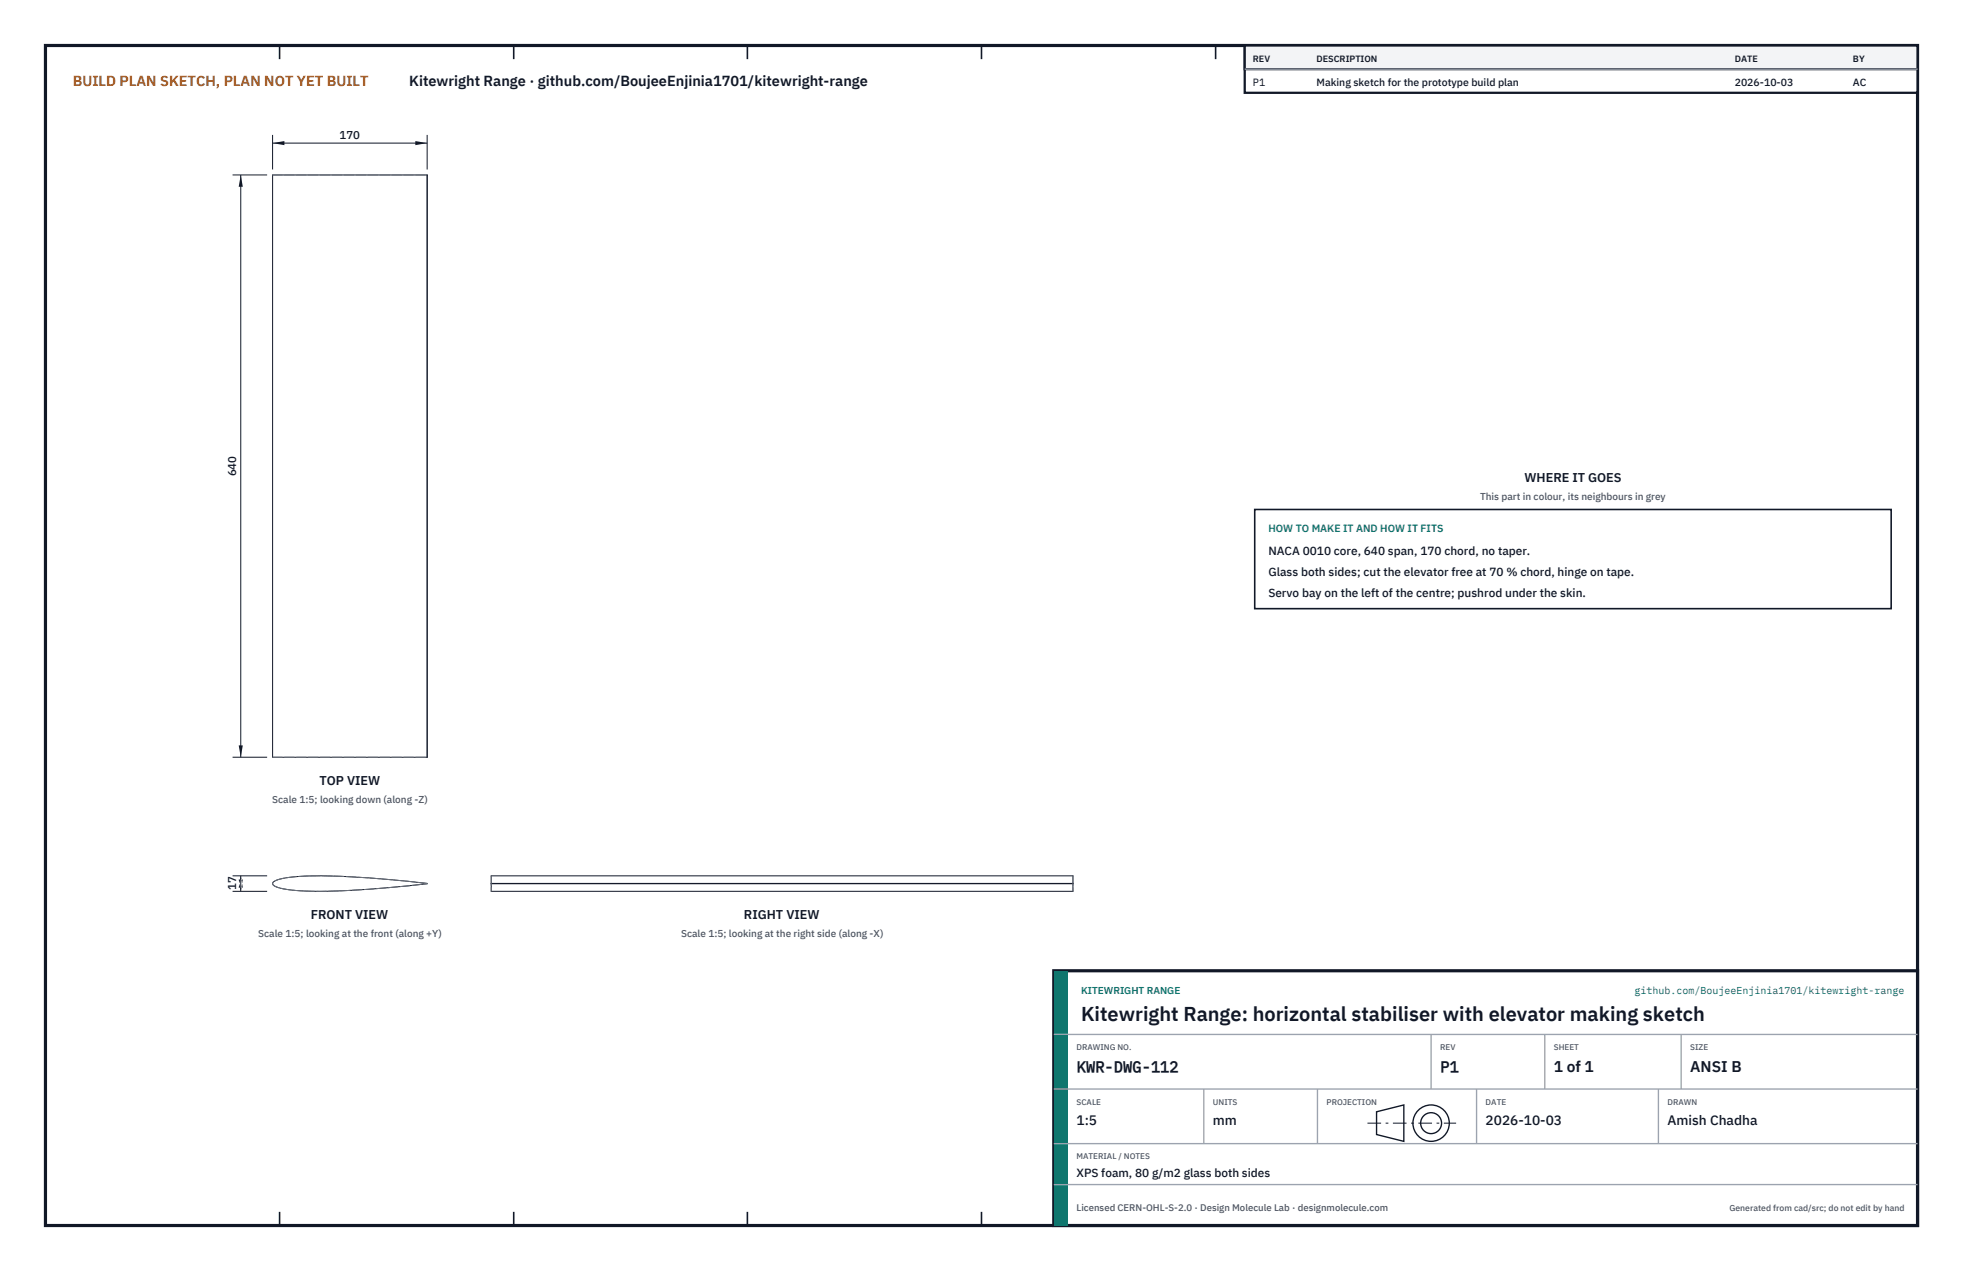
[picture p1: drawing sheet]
<svg xmlns="http://www.w3.org/2000/svg" width="432mm" height="279mm" viewBox="0 0 432 279" stroke-linecap="round" stroke-linejoin="round" font-family="sans-serif">
<defs><g id="words">
<text font-size="4.4" fill="#111827" x="237.8" y="224.4">Kitewright Range: horizontal stabiliser with elevator making sketch</text>
<g font-size="3.4" fill="#111827">
<text x="236.8" y="235.6">KWR-DWG-112</text>
<text x="316.8" y="235.6">P1</text>
<text x="341.8" y="235.6">1 of 1</text>
<text x="371.8" y="235.6">ANSI B</text>
</g>
<text font-size="3.2" fill="#b45309" x="16" y="19">BUILD PLAN SKETCH, PLAN NOT YET BUILT</text>
<text font-size="3.2" fill="#111827" x="90" y="19">Kitewright Range · github.com/BoujeeEnjinia1701/kitewright-range</text>
<g font-size="3" fill="#111827">
<text x="236.8" y="247.2">1:5</text>
<text x="266.8" y="247.2">mm</text>
<text x="326.8" y="247.2">2026-10-03</text>
<text x="366.8" y="247.2">Amish Chadha</text>
</g>
<g font-size="2.8" fill="#111827">
<text x="335.3" y="106">WHERE IT GOES</text>
<text x="70.3" y="172.5">TOP VIEW</text>
<text x="68.3" y="202">FRONT VIEW</text>
<text x="163.6" y="202">RIGHT VIEW</text>
</g>
<g font-size="2.6" fill="#111827">
<text x="279" y="122">NACA 0010 core, 640 span, 170 chord, no taper.</text>
<text x="279" y="126.6">Glass both sides; cut the elevator free at 70 % chord, hinge on tape.</text>
<text x="279" y="131.2">Servo bay on the left of the centre; pushrod under the skin.</text>
<text x="236.8" y="258.8">XPS foam, 80 g/m2 glass both sides</text>
</g>
<g font-size="2.5" fill="#111827">
<text x="74.7" y="30.5">170</text>
<text x="52" y="104.7" transform="rotate(-90 52 104.7)">640</text>
<text x="52" y="195.7" transform="rotate(-90 52 195.7)">17</text>
</g>
<g font-size="2.3" fill="#111827">
<text x="275.6" y="18.8">P1</text>
<text x="289.6" y="18.8">Making sketch for the prototype build plan</text>
<text x="381.6" y="18.8">2026-10-03</text>
<text x="407.6" y="18.8">AC</text>
</g>
<text font-size="2.3" fill="#0f766e" x="279" y="117">HOW TO MAKE IT AND HOW IT FITS</text>
<g font-size="2.2" fill="#4b5563">
<text x="325.6" y="110">This part in colour, its neighbours in grey</text>
<text x="59.9" y="176.5">Scale 1:5; looking down (along -Z)</text>
<text x="56.8" y="206">Scale 1:5; looking at the front (along +Y)</text>
<text x="149.8" y="206">Scale 1:5; looking at the right side (along -X)</text>
</g>
<g font-size="2.2" fill="#0f766e">
<text x="237.8" y="218.4">KITEWRIGHT RANGE</text>
<text x="359.5" y="218.4">github.com/BoujeeEnjinia1701/kitewright-range</text>
</g>
<text font-size="2.1" fill="#4b5563" x="236.8" y="266.2">Licensed CERN-OHL-S-2.0 · Design Molecule Lab · designmolecule.com</text>
<g font-size="2" fill="#111827">
<text x="275.6" y="13.6">REV</text>
<text x="289.6" y="13.6">DESCRIPTION</text>
<text x="381.6" y="13.6">DATE</text>
<text x="407.6" y="13.6">BY</text>
</g>
<text font-size="1.9" fill="#4b5563" x="380.4" y="266.2">Generated from cad/src; do not edit by hand</text>
<g font-size="1.8" fill="#4b5563">
<text x="236.8" y="230.8">DRAWING NO.</text>
<text x="316.8" y="230.8">REV</text>
<text x="341.8" y="230.8">SHEET</text>
<text x="371.8" y="230.8">SIZE</text>
<text x="236.8" y="242.8">SCALE</text>
<text x="266.8" y="242.8">UNITS</text>
<text x="291.8" y="242.8">PROJECTION</text>
<text x="326.8" y="242.8">DATE</text>
<text x="366.8" y="242.8">DRAWN</text>
<text x="236.8" y="254.8">MATERIAL / NOTES</text>
</g>
</g></defs>
<path d="M10 10h411.8v259.4h-411.8z" fill="none" stroke="#111827" stroke-width=".7" stroke-linecap="butt"/>
<g fill="none" stroke="#111827" stroke-width=".35">
<path d="M61.5 10v3M113 10v3M164.4 10v3M215.9 10v3M267.4 10v3M318.9 10v3M370.3 10v3M61.5 266.4v3M113 266.4v3M164.4 266.4v3M215.9 266.4v3M267.4 266.4v3"/>
<path d="M318.9 266.4v3M370.3 266.4v3"/>
</g>
<path d="M60 38.5h34v128h-34zM60.1 193.9a13.2 13.2 0 0 1 6.4-1.3l4.9-.1 6.5 .3 7.6 .5 8.5 .9-5.7 .7-8.5 .7-6.6 .3h-5.2a18.3 18.3 0 0 1-7.8-1.2l-.2-.5zM108.1 194.2v-1.7h127.9v1.7M108.1 194.3v1.6h127.9v-1.6M108.1 194.3h127.9M108.1 194.2h127.9M108.1 194.2v.1M236 194.2v.1" fill="none" stroke="#111727" stroke-width=".22"/>
<path d="M60 38.5h34M60 166.5h34M94 194.2l-15.1-1.4-5.7-.2h-5.2a18.3 18.3 0 0 0-7.8 1.2 .57 .57 0 0 0-.2 .6 .57 .57 0 0 0 .5 .5 30.6 30.6 0 0 0 10.9 1l10.3-.5 12.3-1.1M94 194.3v-.1M108.1 192.5v3.4M236 192.5v3.4" fill="none" stroke="#6a7180" stroke-width=".22" stroke-dasharray="2.1 .5"/>
<path d="M60 29.7v7.6M60 31.5h34M94 29.7v7.6" fill="none" stroke="#111827" stroke-width=".22"/>
<path d="M60 31.5l2.6-.5v.9zM91.4 31v.9l2.6-.4z" fill="#111827"/>
<path d="M51.2 38.5h7.6M53 38.5v128M51.2 166.5h7.6" fill="none" stroke="#111827" stroke-width=".22"/>
<path d="M53 38.5l-.5 2.6h.9zM52.5 163.9h.9l-.4 2.6z" fill="#111827"/>
<path d="M51.2 192.5h7.6M51.2 195.9h7.6M53 192.5v3.4" fill="none" stroke="#111827" stroke-width=".22"/>
<path d="M53 192.5l-.5 2.6h.9zM52.5 193.3h.9l-.4 2.6z" fill="#111827"/>
<path d="M276 112h140v21.8h-140z" fill="#fff" stroke="#111827" stroke-width=".35"/>
<path d="M273.8 10h148v10.4h-148z" fill="#fff" stroke="#111827" stroke-width=".5"/>
<path d="M273.8 10h148v5.2h-148z" fill="#f3f4f6" stroke="#111827" stroke-width=".5"/>
<path d="M273.8 15.2h148" fill="none" stroke="#9ca3af" stroke-width=".3"/>
<path d="M231.8 213.4h190v56h-190z" fill="#fff" stroke="#111827" stroke-width=".7" stroke-linecap="butt"/>
<path d="M231.8 213.4h3v56h-3z" fill="#0f766e"/>
<path d="M231.8 227.4h190M231.8 239.4h190M264.8 239.4v12M289.8 239.4v12M314.8 227.4v12M324.8 239.4v12M339.8 227.4v12M364.8 239.4v12M369.8 227.4v12M231.8 251.4h190M231.8 260.4h190" fill="none" stroke="#9ca3af" stroke-width=".3"/>
<g fill="none" stroke="#111827" stroke-width=".3">
<path d="M302.8 244.4l6-1.5v8l-6-1.5z"/>
<circle cx="314.8" cy="246.9" r="4"/>
<circle cx="314.8" cy="246.9" r="2.3"/>
</g>
<path d="M300.8 246.9h19.5" fill="none" stroke="#111827" stroke-width=".22" stroke-dasharray="3 1 .6 1" stroke-linecap="butt"/>
<use href="#words"/>
</svg>
